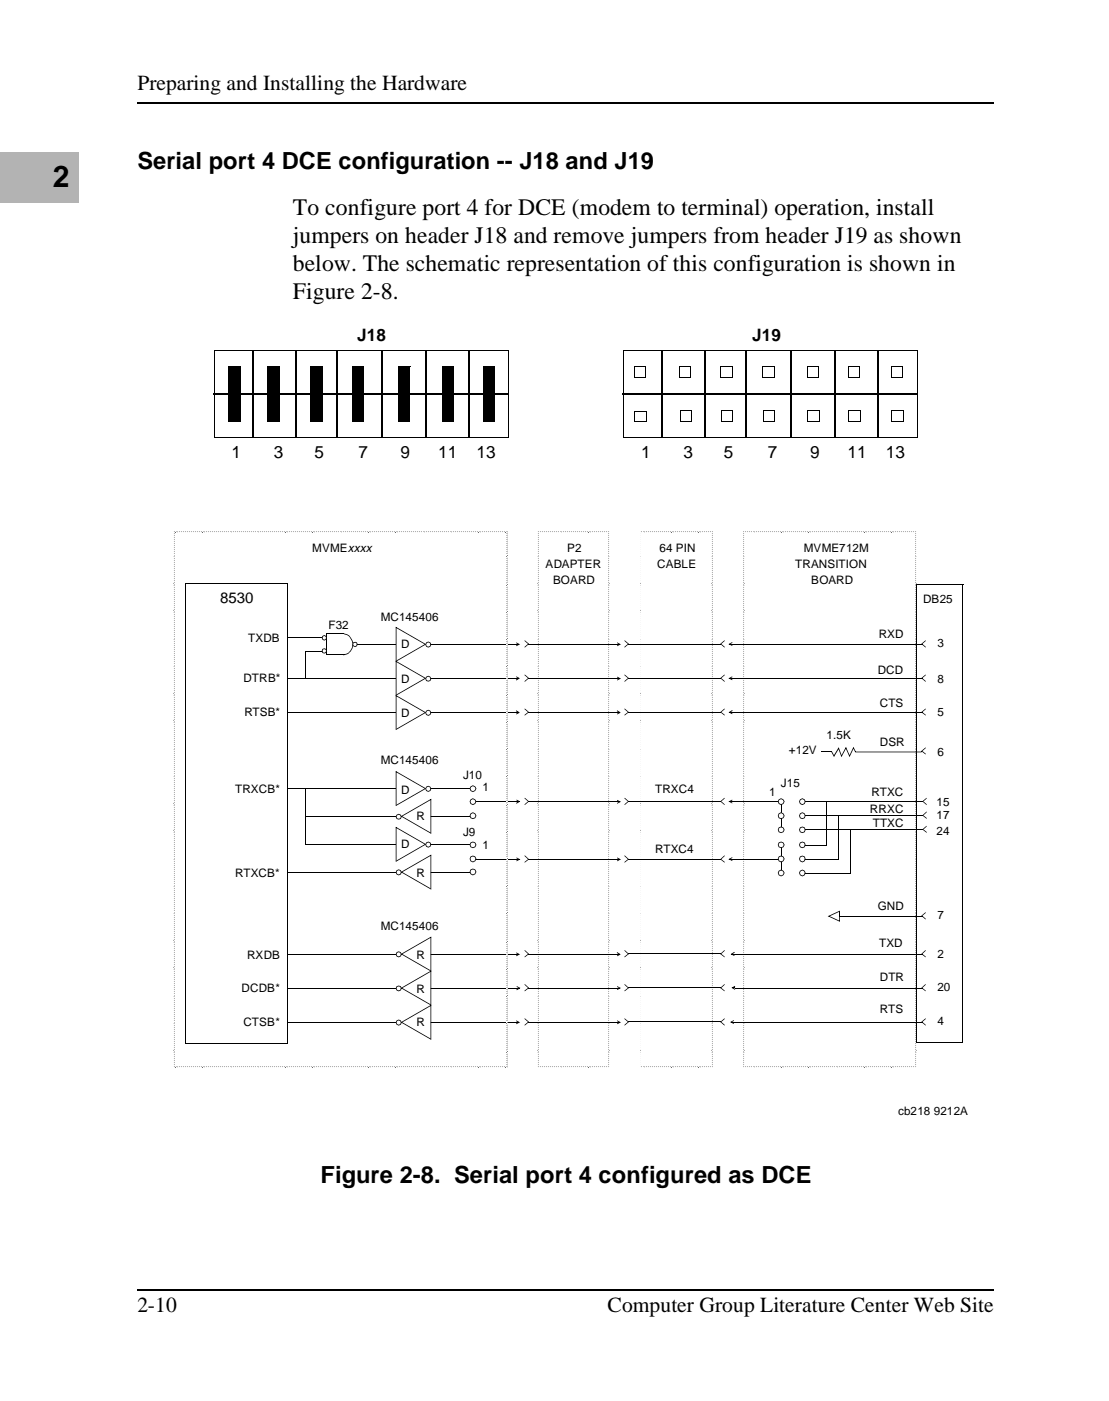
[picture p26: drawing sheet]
<svg xmlns="http://www.w3.org/2000/svg" width="181mm" height="229mm" viewBox="0 0 181 229" stroke-linecap="round" stroke-linejoin="round" font-family="sans-serif">
<defs><g id="words">
<text font-size="4.9" x="8.6" y="30.5">2</text>
<g font-size="3.9">
<text x="22.4" y="27.6">Serial port 4 DCE configuration -- J18 and J19</text>
<text x="47.8" y="35">To configure port 4 for DCE (modem to terminal) operation, install</text>
<text x="47.8" y="39.6">jumpers on header J18 and remove jumpers from header J19 as shown</text>
<text x="47.8" y="44.2">below. The schematic representation of this configuration is shown in</text>
<text x="47.8" y="48.8">Figure 2-8.</text>
<text x="52.3" y="193">Figure 2-8. Serial port 4 configured as DCE</text>
</g>
<g font-size="3.5">
<text x="22.4" y="14.7">Preparing and Installing the Hardware</text>
<text x="22.4" y="214.1">2-10</text>
<text x="99.2" y="214.1">Computer Group Literature Center Web Site</text>
</g>
<g font-size="2.8">
<text x="58.3" y="55.7">J18</text>
<text x="122.8" y="55.7">J19</text>
<text x="37.8" y="74.7">1</text>
<text x="44.7" y="74.7">3</text>
<text x="51.3" y="74.7">5</text>
<text x="58.5" y="74.7">7</text>
<text x="65.4" y="74.7">9</text>
<text x="71.5" y="74.7">11</text>
<text x="77.7" y="74.7">13</text>
<text x="104.6" y="74.7">1</text>
<text x="111.5" y="74.7">3</text>
<text x="118.1" y="74.7">5</text>
<text x="125.3" y="74.7">7</text>
<text x="132.2" y="74.7">9</text>
<text x="138.3" y="74.7">11</text>
<text x="144.5" y="74.7">13</text>
</g>
<text font-size="2.5" x="35.9" y="98.3">8530</text>
<g font-size="1.9">
<text x="50.9" y="90">MVMExxxx</text>
<text x="89" y="92.7">ADAPTER</text>
<text x="90.3" y="95.3">BOARD</text>
<text x="92.6" y="90">P2</text>
<text x="107.2" y="92.7">CABLE</text>
<text x="107.6" y="90">64 PIN</text>
<text x="129.8" y="92.7">TRANSITION</text>
<text x="131.2" y="90">MVME712M</text>
<text x="132.4" y="95.3">BOARD</text>
<text x="62.1" y="101.3">MC145406</text>
<text x="150.6" y="98.3">DB25</text>
<text x="40.5" y="104.7">TXDB</text>
<text x="53.6" y="102.6">F32</text>
<text x="65.5" y="105.7">D</text>
<text x="143.4" y="104.1">RXD</text>
<text x="153" y="105.6">3</text>
<text x="39.7" y="111.2">DTRB*</text>
<text x="65.5" y="111.4">D</text>
<text x="143.2" y="110">DCD</text>
<text x="153" y="111.4">8</text>
<text x="39.9" y="116.8">RTSB*</text>
<text x="65.5" y="117">D</text>
<text x="143.6" y="115.4">CTS</text>
<text x="153" y="116.8">5</text>
<text x="62.1" y="124.6">MC145406</text>
<text x="128.7" y="123.1">+12V</text>
<text x="134.9" y="120.6">1.5K</text>
<text x="143.6" y="121.8">DSR</text>
<text x="153" y="123.4">6</text>
<text x="38.4" y="129.4">TRXCB*</text>
<text x="65.5" y="129.5">D</text>
<text x="75.6" y="127.1">J10</text>
<text x="78.8" y="129">1</text>
<text x="106.9" y="129.4">TRXC4</text>
<text x="125.5" y="129.9">1</text>
<text x="127.4" y="128.5">J15</text>
<text x="142.2" y="129.9">RTXC</text>
<text x="152.8" y="131.5">15</text>
<text x="68" y="133.8">R</text>
<text x="75.6" y="136.4">J9</text>
<text x="142" y="132.7">RRXC</text>
<text x="142.4" y="135">TTXC</text>
<text x="152.8" y="133.6">17</text>
<text x="152.8" y="136.2">24</text>
<text x="38.4" y="143.1">RTXCB*</text>
<text x="65.5" y="138.4">D</text>
<text x="68" y="143.1">R</text>
<text x="78.8" y="138.6">1</text>
<text x="106.9" y="139.2">RTXC4</text>
<text x="143.2" y="148.4">GND</text>
<text x="62.1" y="151.8">MC145406</text>
<text x="143.5" y="154.6">TXD</text>
<text x="153" y="150">7</text>
<text x="39.4" y="161.8">DCDB*</text>
<text x="40.3" y="156.5">RXDB</text>
<text x="68" y="156.5">R</text>
<text x="143.6" y="160.1">DTR</text>
<text x="153" y="156.4">2</text>
<text x="153" y="161.7">20</text>
<text x="39.7" y="167.5">CTSB*</text>
<text x="68" y="162">R</text>
<text x="68" y="167.5">R</text>
<text x="143.6" y="165.4">RTS</text>
<text x="153" y="167.3">4</text>
<text x="146.6" y="181.9">cb218 9212A</text>
</g>
</g></defs>
<path d="M22.3 16.7l.1 .2zM162.2 16.7v.2zM22.3 210.4l.1 .2zM162.2 210.4v.2z" fill="#000"/>
<path d="M22.4 16.8h139.8M22.4 210.5h139.8" fill="none" stroke="#000" stroke-width=".17"/>
<g fill="#fff">
<path d="M-.1 10.8h12.9v12.7h-12.9z"/>
<path d="M-.1 23.5h12.9v12.7h-12.9z"/>
<path d="M-.1 24.9h12.9v9.9h-12.9z"/>
</g>
<g fill="#b3b3b3">
<path d="M-.1 24.9h12.9v7.6h-12.9z"/>
<path d="M-.1 24.9h13v.6h-13z"/>
<path d="M12.4 24.9h.5v8.2h-.5z"/>
<path d="M-.1 32h13v1.1h-13z"/>
</g>
<g fill="#fff">
<path d="M-.1 36.2h12.9v12.7h-12.9z"/>
<path d="M-.1 48.9h12.9v12.7h-12.9z"/>
<path d="M-.1 61.6h12.9v12.7h-12.9z"/>
<path d="M-.1 74.3h12.9v12.7h-12.9z"/>
<path d="M-.1 87h12.9v12.7h-12.9z"/>
<path d="M-.1 99.7h12.9v12.7h-12.9z"/>
<path d="M-.1 112.4h12.9v12.7h-12.9z"/>
<path d="M-.1 125.1h12.9v12.7h-12.9z"/>
<path d="M-.1 137.8h12.9v12.7h-12.9z"/>
<path d="M-.1 150.5h12.9v12.7h-12.9z"/>
<path d="M-.1 163.2h12.9v12.7h-12.9z"/>
<path d="M-.1 175.9h12.9v12.7h-12.9z"/>
<path d="M-.1 188.6h12.9v12.7h-12.9z"/>
<path d="M-.1 201.3h12.9v12.7h-12.9z"/>
</g>
<g fill="none" stroke="#000" stroke-width=".16">
<path d="M34.9 57.3h48.1M35 57.2v14.1M37.4 59.7v9.1M39.2 59.8v9M43.7 59.7v9.1M45.6 59.8v9M50.7 59.7v9.1M52.6 59.8v9M57.5 59.7v9.1M59.3 59.8v9M65.1 59.7v9.1M66.9 59.8v9"/>
<path d="M72.2 59.7v9.1M74.1 59.8v9M78.8 59.7v9.1M80.7 59.8v9M83 57.2v14.2M101.7 57.3h48.1M101.7 57.2v14.1M149.8 57.2v14.2M34.9 71.3h48M101.7 71.3h48.1M149.5 95.4h7.7M149.5 95.3v74.8"/>
<path d="M157.1 95.3v74.9M46.8 110.7h37.4M46.9 116.3h37.3M46.9 104.1h8.9M49.8 106.2h2.9M49.9 106.2v4.5M54.7 105.1h29.5M46.9 128.7h29.7M49.9 133.2h26.7M49.9 137.8h26.7M49.9 128.6v9.2M77.1 130.8h7.1"/>
<path d="M127.5 130.7v4.8M127.5 137.7v4.8M43.2 155.7h41M46.9 142.3h29.7M77.1 140.2h7.1M46.8 166.8h37.4M46.9 161.2h37.4M149.5 170.2h7.6"/>
</g>
<g fill="#000">
<path d="M37.4 59.8h1.8v8.9h-1.8zM37.4 59.7h1.9v.1h-1.9zM41.2 57.1l.2 .1zM43.7 59.8h1.8v8.9h-1.8zM43.7 59.7h1.9v.1h-1.9zM48.2 57.1l.1 .1zM50.7 59.8h1.8v8.9h-1.8zM50.7 59.7h1.9v.1h-1.9zM55 57.1l.1 .1zM57.5 59.8h1.8v8.9h-1.8zM57.5 59.7h1.9v.1h-1.9zM62.2 57.1l.2 .1z"/>
<path d="M65.1 59.8h1.8v8.9h-1.8zM65.1 59.7h1.8v.1h-1.8zM69.4 57.1l.2 .1zM72.2 59.8h1.8v8.9h-1.8zM72.2 59.7h1.9v.1h-1.9zM76.4 57.1l.2 .1zM78.8 59.8h1.8v8.9h-1.8zM78.8 59.7h1.9v.1h-1.9zM103.5 59.7h1.9v.1h-1.9zM108 57.1l.1 .1zM110.9 59.7h1.9v.1h-1.9zM115 57.1l.1 .1z"/>
<path d="M117.6 59.7h1.9v.1h-1.9zM121.7 57.1l.2 .1zM124.5 59.7h1.9v.1h-1.9zM129 57.1l.2 .1zM131.8 59.7h1.8v.1h-1.8zM136.2 57.1l.2 .1zM138.4 59.7h2v.1h-2zM143.2 57.1l.2 .1zM145.5 59.7h1.9v.1h-1.9zM34.9 64.2v.1zM37.3 68.7h1.9v.1h-1.9zM41.2 71.3l.2 .1z"/>
<path d="M43.7 68.7h1.9v.1h-1.9zM48.2 71.3l.1 .1zM50.6 68.7h2v.1h-2zM55 71.3l.1 .1zM57.4 68.7h1.9v.1h-1.9zM62.2 71.3l.2 .1zM65 68.7h1.9v.1h-1.9zM69.4 71.3l.2 .1zM72.2 68.7h1.9v.1h-1.9zM76.4 71.3l.2 .1zM78.8 68.7h1.9v.1h-1.9zM82.9 64.2l.1 .1z"/>
<path d="M101.6 64.2l.1 .1zM103.5 61.6h1.8v.1h-1.8zM103.5 59.7h.1v1.9h-.1zM103.5 68.7h1.9v.1h-1.9zM103.5 67.1h.1v1.7h-.1zM103.6 67.1h1.9h-1.9zM105.3 59.8h.1v1.9h-.1zM105.4 67.1h.1v1.7h-.1zM108 71.3l.1 .1zM110.9 61.6h1.9v.1h-1.9zM110.9 59.7h.1v1.9h-.1zM110.9 68.7h1.9v.1h-1.9z"/>
<path d="M110.9 66.9h.1v1.9h-.1zM111 66.9h1.9v.1h-1.9zM112.7 59.8h.1v1.9h-.1zM112.8 66.9h.1v1.9h-.1zM115 71.3l.1 .1zM117.6 61.6h1.9v.1h-1.9zM117.6 59.7h.1v1.9h-.1zM117.6 68.7h1.9v.1h-1.9zM117.6 66.9h.1v1.9h-.1zM117.7 66.9h1.9v.1h-1.9zM119.4 59.8h.1v1.9h-.1zM119.5 66.9h.1v1.9h-.1z"/>
<path d="M121.7 71.3l.2 .1zM124.4 61.6h1.9v.1h-1.9zM124.4 59.7h.1v1.9h-.1zM124.5 68.7h1.9v.1h-1.9zM124.5 66.9h.1v1.9h-.1zM124.6 66.9h1.8v.1h-1.8zM126.3 59.8h.1v1.9h-.1zM126.3 66.9h.1v1.9h-.1zM129 71.3l.2 .1zM131.7 61.6h1.9v.1h-1.9zM131.7 59.7h.1v1.9h-.1zM131.8 68.7h1.9v.1h-1.9z"/>
<path d="M131.8 66.9v1.9zM131.8 66.9h1.9v.1h-1.9zM133.5 59.8h.1v1.9h-.1zM133.6 66.9h.1v1.9h-.1zM136.2 71.3l.2 .1zM138.4 61.6h1.9v.1h-1.9zM138.4 59.7h.1v1.9h-.1zM138.4 68.7h2v.1h-2zM138.4 66.9h.1v1.9h-.1zM138.5 66.9h1.9v.1h-1.9zM140.3 59.8h.1v1.9h-.1zM140.3 66.9h.1v1.9h-.1z"/>
<path d="M143.2 71.3l.2 .1zM145.5 61.6h1.8v.1h-1.8zM145.5 59.7h.1v1.9h-.1zM145.5 68.7h1.9v.1h-1.9zM145.5 66.9h.1v1.9h-.1zM145.6 66.9h1.9v.1h-1.9zM147.3 59.8h.1v1.9h-.1zM147.4 66.9h.1v1.9h-.1zM149.8 64.2v.1zM46.8 110.6v.1zM46.8 116.2l.1 .1zM46.8 104l.1 .1z"/>
<path d="M47 110.6v.1zM52.7 106.2l.1 .1zM54.7 105.1v.1zM55.8 104l.1 .1zM84.2 105.1h.5v.1h-.5zM84.2 105.1v.1zM84.2 116.2h.5v.1h-.5zM84.2 116.2v.1zM84.2 110.6h.5v.1h-.5zM84.2 110.6v.1zM84.3 104.8l.6 .3-.2 .1-.5-.3zM84.3 115.9l.5 .4h-.2l-.4-.3z"/>
<path d="M84.3 110.4l.6 .3h-.2l-.5-.2zM84.2 105.3l.5-.2v.1l-.4 .2zM84.2 116.5l.5-.3v.1l-.4 .3zM84.2 110.9l.4-.3 .1 .1-.4 .3zM46.8 128.6l.1 .1zM49.8 133.2l.1 .1zM49.8 128.6h.2zM76.6 133.2l.1 .1zM76.6 128.6l.1 .1zM76.6 137.7l.1 .1zM77.1 130.7v.1zM84.2 130.7h.5v.1h-.5z"/>
<path d="M84.2 130.7l.1 .1zM84.3 130.5l.6 .3h-.2l-.4-.2zM84.3 139.9l.6 .3-.2 .1-.4-.3zM84.2 131l.5-.3 .1 .1-.5 .3zM127.4 137.7h.1zM127.4 130.6l.1 .1zM127.4 135.5h.1zM134 122.6v.1zM134 122.6h1.7v.1h-1.7zM135.7 122.6l.5 .8h-.2zM150.4 122.6v.2zM136.9 121.9l.5 1.5h-.1l.8-1.5 .6 1.5h-.1l.7-1.5 .4 .8h-.2l.1-.1h10.8v.2h-10.8l-.4-.8h.1l-.7 1.5-.6-1.5h.1l-.8 1.5-.5-1.5 .1 .1-.8 1.4-.1-.2z"/>
<path d="M43.1 155.7l.1 .1zM46.8 142.3l.1 .1zM76.6 142.3l.1 .1zM77.1 140.2v.1zM84.2 155.7h.5v.1h-.5zM84.2 155.7v.1zM84.2 140.2h.5v.1h-.5zM84.2 140.2l.1 .1zM84.3 155.4l.6 .3-.2 .1-.5-.3zM84.2 155.9l.5-.2v.1l-.4 .2zM84.3 140.4l.4-.2 .1 .1-.5 .2zM127.4 142.5l.1 .1z"/>
<path d="M46.8 166.7v.2zM46.8 161.2l.1 .1zM84.2 166.7h.5v.2h-.5zM84.2 166.7v.2zM84.3 166.5l.6 .3-.2 .1-.5-.3zM84.3 161.2h.5v.1h-.5zM84.3 161.2v.1zM84.3 160.9l.6 .3-.1 .1-.5-.3zM84.2 167l.5-.3v.2l-.4 .2zM84.3 161.5l.4-.3 .1 .1-.5 .3z"/>
</g>
<g fill="none" stroke="#000" stroke-width=".17">
<path d="M41.3 57.2v14.1M48.2 57.2v14.1M55.1 57.2v14.1M62.3 57.2v14.1M69.5 57.2v14.1M76.5 57.2v14.1M108.1 57.2v14.1M115 57.2v14.1M121.8 57.2v14.1M129.1 57.2v14.1M136.3 57.2v14.1M143.3 57.2v14.1"/>
<path d="M34.9 64.3h48M101.7 64.3h48.1M28.3 86.8h54.6M28.4 86.7v87.5M82.8 86.7v87.5M87.8 86.8h11.7M87.8 86.7v87.5M99.5 86.7v87.5M104.5 86.8h11.8M104.5 86.7v87.5M116.2 86.7v87.5M121.4 86.8h28.2"/>
<path d="M121.5 86.7v87.5M149.5 86.7v87.5M28.3 174.2h54.5M87.7 174.2h11.8M104.5 174.2h11.7M121.4 174.2h28.1"/>
</g>
<path d="M64.6 107.9l4.8 2.8-4.8 2.7z" fill="#fff"/>
<path d="M64.6 113.4l4.8-2.8 .2 .1-4.9 2.8zM64.6 107.8l4.8 2.8v.1l-4.8-2.8h.1v5.5l-.1 .1z" fill="#000"/>
<circle cx="69.9" cy="110.7" r=".42" fill="#fff"/>
<path d="M69.5 110.4l.4-.1 .3 .1 .2 .3-.2 .1-.1-.3-.2-.1-.3 .1-.1 .3 .2 .2 .2 .1 .2-.1 .1-.3 .2 .1-.2 .3-.3 .1-.3-.1-.2-.3zM70.2 110.7l.2 .1z" fill="#000"/>
<path d="M64.6 113.5l4.8 2.7-4.8 2.8z" fill="#fff"/>
<path d="M64.6 119l4.8-2.8 .2 .1-4.9 2.8zM64.6 113.4l4.8 2.8v.1l-4.8-2.8h.1v5.5l-.1 .1z" fill="#000"/>
<circle cx="69.9" cy="116.3" r=".42" fill="#fff"/>
<path d="M69.5 116l.4-.2 .3 .1 .2 .4h-.2l-.1-.3-.2-.1-.3 .2-.1 .2 .2 .3 .2 .1 .3-.2v-.2h.2l-.2 .3-.3 .2-.3-.1-.2-.4zM70.2 116.3h.2z" fill="#000"/>
<path d="M64.6 102.4l4.8 2.7-4.8 2.8z" fill="#fff"/>
<path d="M64.6 107.8l4.8-2.7 .2 .1-4.9 2.7zM64.6 102.3l4.8 2.8v.1l-4.8-2.8h.1v5.5l-.1 .1z" fill="#000"/>
<circle cx="69.9" cy="105.2" r=".42" fill="#fff"/>
<path d="M69.6 104.8l.3-.1 .3 .2 .2 .3h-.2v-.3l-.3-.1-.3 .1-.1 .3 .1 .2 .3 .1 .2-.1 .1-.2h.2l-.2 .3-.3 .2-.4-.2-.1-.3zM70.2 105.2h.2z" fill="#000"/>
<path d="M65.5 161.2l4.8-2.7v5.5z" fill="#fff"/>
<path d="M65.5 161.2l4.9-2.8v5.7l-.2-.1v-5.5h.2l-4.9 2.8zM65.4 161.2h.1l4.8 2.7v.1z" fill="#000"/>
<circle cx="65.1" cy="161.3" r=".41" fill="#fff"/>
<path d="M64.7 160.9l.4-.1 .3 .1 .1 .3-.1 .1-.1-.3-.3-.1-.2 .1-.1 .2 .1 .3 .2 .1 .3-.1 .1-.3 .1 .1-.1 .3-.4 .2-.3-.2-.1-.4zM65.4 161.2l.1 .1z" fill="#000"/>
<path d="M65.5 166.8l4.8-2.8v5.5z" fill="#fff"/>
<path d="M65.5 166.7l4.9-2.7v5.7l-.2-.2v-5.5h.2l-4.9 2.9zM65.4 166.8l.1-.1 4.8 2.8v.1z" fill="#000"/>
<circle cx="65" cy="166.8" r=".42" fill="#fff"/>
<path d="M64.7 166.5l.4-.1 .3 .1 .1 .3-.1 .1-.1-.3-.3-.1-.2 .1-.1 .2 .1 .3 .2 .1 .3-.1 .1-.3 .1 .1-.1 .3-.4 .1-.3-.1-.1-.4zM65.4 166.8l.1 .1z" fill="#000"/>
<path d="M65.5 155.7l4.8-2.8v5.5z" fill="#fff"/>
<path d="M65.5 155.6l4.9-2.8v5.7l-.2-.1v-5.5h.2l-4.9 2.8zM65.4 155.7l.1-.1 4.8 2.8v.1z" fill="#000"/>
<circle cx="65" cy="155.7" r=".42" fill="#fff"/>
<path d="M64.7 155.4l.3-.2 .4 .2 .1 .3h-.1l-.1-.2-.3-.1-.2 .1-.1 .2 .1 .3 .3 .1 .2-.1 .1-.3h.1l-.1 .3-.3 .2-.4-.1-.1-.4zM65.4 155.7h.1z" fill="#000"/>
<path d="M65.5 133.2l4.8-2.8v5.5z" fill="#fff"/>
<path d="M65.5 133.1l4.9-2.8v5.8l-.2-.2v-5.5h.2l-4.9 2.9zM65.4 133.2l.1-.1 4.8 2.8v.1z" fill="#000"/>
<circle cx="65" cy="133.3" r=".42" fill="#fff"/>
<path d="M64.7 133l.3-.2 .4 .1 .1 .4h-.1l-.1-.2-.3-.2-.2 .2-.1 .2 .1 .3h.3l.2-.1 .1-.2h.1l-.1 .3-.3 .1-.4-.1-.1-.3zM65.4 133.3h.1z" fill="#000"/>
<path d="M64.6 125.9l4.8 2.7-4.8 2.8z" fill="#fff"/>
<path d="M64.6 131.4l4.8-2.8 .2 .1-4.9 2.8zM64.6 125.8l4.8 2.8v.1l-4.8-2.8h.1v5.5l-.1 .1z" fill="#000"/>
<circle cx="69.9" cy="128.7" r=".42" fill="#fff"/>
<path d="M69.6 128.4l.3-.2 .3 .2 .2 .3h-.2v-.2l-.3-.1-.3 .1-.1 .2 .1 .2 .3 .2 .2-.1 .1-.3h.2l-.2 .4-.3 .1-.4-.2-.1-.3zM70.2 128.7h.2z" fill="#000"/>
<path d="M56 103.4a1.72 1.72 0 0 1 1.6 1.9h-1.6z" fill-rule="evenodd" fill="#fff"/>
<path d="M56 103.3v.2zM56.1 103.3a1.37 1.37 0 0 1 1.1 .7h-.1l-.2-.2-.9-.3zM57.1 104h.1l.3 .6h-.1zM57.4 104.6h.1l.2 .7h-.2zM57.5 105.3h.2z" fill="#000"/>
<path d="M56 104.9h1.6a1.76 1.76 0 0 1-1.6 1.9z" fill-rule="evenodd" fill="#fff"/>
<path d="M56 106.8l.1 .1zM56 106.8l.6-.2 .1 .2-.6 .1zM56.6 106.6l.3-.1 .1 .1-.3 .2zM57.5 104.9h.2zM57.5 104.9h.2a1.91 1.91 0 0 1-.7 1.6h-.1l.5-.8z" fill="#000"/>
<path d="M53.2 103.4h2.9l.1 3.4h-3z" fill="#fff"/>
<path d="M56.1 103.3l.1 .2zM56.2 106.8v.1z" fill="#000"/>
<path d="M53.2 106.9h3M53.2 103.4h2.9M53.3 103.3v3.5" fill="none" stroke="#000" stroke-width=".16"/>
<path d="M57.6 104.9l.3-.1 .3 .1 .1 .2-.1 .3-.3 .1-.3-.1-.1-.3z" fill-rule="evenodd" fill="#fff"/>
<path d="M57.6 104.8l.4-.1 .3 .2 .1 .2-.2 .1-.1-.3h-.2h-.2l-.1 .2 .1 .2 .2 .1 .3-.1v-.2l.2 .1-.2 .2-.3 .2-.3-.2-.1-.3zM58.2 105.1l.2 .1z" fill="#000"/>
<circle cx="52.9" cy="104" r=".37" fill="#fff"/>
<path d="M52.6 103.8l.3-.2 .3 .2 .2 .3h-.2l-.1-.2-.2-.1-.3 .3 .1 .2 .2 .1 .2-.1 .1-.2h.2l-.2 .3-.3 .1-.3-.2-.1-.2zM53.2 104.1h.2z" fill="#000"/>
<path d="M52.6 105.9l.3-.1 .2 .1 .2 .3-.2 .3h-.2h-.3v-.3z" fill-rule="evenodd" fill="#fff"/>
<path d="M52.6 105.9l.3-.1 .3 .1 .2 .3h-.2l-.1-.2-.2-.1-.2 .1-.1 .2 .1 .2 .2 .1h.2l.1-.3h.2l-.2 .3-.3 .1-.3-.1-.1-.3zM53.2 106.2h.2z" fill="#000"/>
<path d="M65.5 142.3l4.8-2.8v5.5z" fill="#fff"/>
<path d="M65.5 142.2l4.9-2.8v5.8l-.2-.2v-5.5h.2l-4.9 2.9zM65.4 142.3l.1-.1 4.8 2.8v.1z" fill="#000"/>
<circle cx="65" cy="142.3" r=".42" fill="#fff"/>
<path d="M64.7 142l.3-.1 .4 .1 .1 .3-.1 .1-.1-.3-.3-.1-.2 .1-.1 .3 .1 .2 .3 .1 .2-.1 .1-.3 .1 .1-.1 .3-.3 .1-.4-.1-.1-.3zM65.4 142.3l.1 .1z" fill="#000"/>
<path d="M64.6 135l4.8 2.7-4.8 2.8z" fill="#fff"/>
<path d="M64.6 134.9l4.8 2.8v.1l-4.8-2.8h.1v5.5l-.1 .1zM64.6 140.5l4.8-2.8 .2 .1-4.9 2.8z" fill="#000"/>
<circle cx="69.9" cy="137.8" r=".42" fill="#fff"/>
<path d="M69.5 137.5l.4-.2 .3 .2 .2 .3h-.2l-.1-.3h-.2l-.3 .1-.1 .2 .2 .3 .2 .1 .3-.2v-.2h.2l-.2 .3-.3 .2-.3-.1-.2-.4zM70.2 137.8h.2z" fill="#000"/>
<circle cx="77.2" cy="128.7" r=".48" fill="#fff"/>
<path d="M76.8 128.4l.4-.3 .3 .2 .2 .3-.1 .1-.1-.3-.3-.1-.3 .1-.1 .2 .1 .3 .2 .2 .3-.1 .2-.4 .1 .1a.67 .67 0 0 1-.6 .5l-.3-.2-.2-.3zM77.6 128.6l.1 .1z" fill="#000"/>
<circle cx="77.2" cy="133.1" r=".5" fill="#fff"/>
<path d="M76.8 132.8l.3-.3a.67 .67 0 0 1 .6 .6h-.1l-.1-.3-.3-.1-.3 .1-.1 .3 .1 .3 .3 .1 .2-.1 .2-.3h.1l-.2 .4-.4 .1-.3-.1-.2-.4zM77.6 133.1h.1z" fill="#000"/>
<circle cx="77.2" cy="137.9" r=".48" fill="#fff"/>
<path d="M76.8 137.5l.3-.2 .4 .2 .2 .3-.1 .1-.2-.4h-.3l-.2 .1-.1 .3 .1 .3 .3 .1 .2-.1 .2-.4 .1 .1-.1 .3-.4 .2-.4-.1-.2-.4zM77.6 137.8l.1 .1z" fill="#000"/>
<circle cx="77.2" cy="142.3" r=".48" fill="#fff"/>
<path d="M76.8 141.9l.4-.2 .3 .2 .2 .3-.1 .1-.2-.4h-.3h-.2l-.1 .4 .1 .2 .2 .2 .4-.2 .1-.3 .1 .1a.67 .67 0 0 1-.6 .5l-.3-.2-.2-.3zM77.6 142.2l.1 .1z" fill="#000"/>
<circle cx="77.2" cy="130.8" r=".48" fill="#fff"/>
<path d="M76.8 130.5l.4-.2 .3 .1 .2 .4h-.1l-.2-.3-.2-.1-.3 .1-.1 .3 .1 .3 .2 .1 .3-.1 .2-.3h.1a.67 .67 0 0 1-.6 .6l-.3-.3-.2-.3zM77.6 130.8h.1z" fill="#000"/>
<circle cx="77.2" cy="140.1" r=".48" fill="#fff"/>
<g fill="#000">
<path d="M85.7 104.5l-.1 .1zM85.7 104.5l.6 .6h-.1l-.6-.5zM85.6 105.6h.1zM85.7 110.1l-.1 .1zM85.7 110.1l.6 .6h-.1l-.6-.5zM85.6 111.2h.1zM85.7 115.6l-.1 .1zM85.7 115.7l.6 .5h-.1l-.6-.5zM85.6 116.7h.1zM86.2 105.1v.1zM86.2 110.7v.1zM86.2 116.2v.1z"/>
<path d="M85.6 105.5l.6-.5 .1 .1-.6 .5zM85.6 111.1l.6-.5 .1 .1-.6 .5zM85.6 116.6l.6-.4h.1l-.6 .5zM100.6 105.1h.6v.1h-.6zM100.6 105.1l.1 .1zM100.6 110.7h.6v.1h-.6zM100.6 110.7l.1 .1zM100.6 116.2h.6v.1h-.6zM100.6 116.2l.1 .1zM100.7 104.8l.7 .3-.2 .1-.5-.3zM100.7 110.4l.7 .3-.2 .1-.5-.3zM100.7 115.9l.6 .4h-.2l-.5-.3z"/>
<path d="M100.7 105.3l.5-.2v.1l-.5 .2zM100.7 110.9l.5-.2v.1l-.5 .2zM100.7 116.5l.5-.3v.1l-.5 .3zM101.9 104.6l.1-.1zM102 104.5l.6 .6h-.1l-.6-.5zM101.9 105.6h.1zM101.9 110.1h.1zM102 110.1l.6 .6h-.1l-.6-.5zM101.9 111.2h.1zM101.9 115.7h.1zM102 115.7l.6 .5h-.1l-.6-.5zM101.9 116.7h.1z"/>
<path d="M102.5 105.1v.1zM102.5 110.7v.1zM102.5 116.2v.1zM101.9 105.5l.6-.5 .1 .1-.6 .5zM101.9 111.1l.6-.5 .1 .1-.6 .5zM101.9 116.6l.6-.4h.1l-.6 .5zM117.5 105.1l.1 .1zM117.5 110.7l.1 .1zM117.5 116.2l.1 .1zM117.7 105l.6 .5-.1 .1-.6-.5zM117.7 110.6l.6 .5-.1 .1-.6-.5zM117.7 116.2l.6 .4-.1 .1-.6-.5z"/>
<path d="M118.2 104.5l.1 .1zM117.5 105.1l.7-.6 .1 .1-.6 .5zM118.3 105.5l-.1 .2zM118.2 110.1l.1 .1zM117.6 110.6l.6-.5 .1 .1-.6 .5zM118.3 111.1l-.1 .1zM118.2 115.7h.1zM117.6 116.2l.6-.5h.1l-.6 .5zM118.3 116.6l-.1 .2zM119 105l.5-.2v.1l-.4 .3zM119 110.6l.5-.2v.1l-.4 .2zM119 116.2l.5-.3 .1 .1-.5 .3z"/>
<path d="M119.1 105h.5v.2h-.5zM119.1 110.6h.5v.1h-.5zM119.1 116.2h.5v.1h-.5zM118.8 105.1l.3-.1 .4 .3v.1zM118.8 110.7l.3-.1 .4 .3v.1zM118.9 116.2h.2l.4 .2v.1zM119.5 105.1l.1 .1zM119.5 110.7l.1 .1zM119.5 116.2l.1 .1zM150.5 105.1v.1zM150.5 110.7v.1zM150.5 116.2v.1z"/>
<path d="M150.5 105l.6 .5-.1 .1-.6-.5zM150.5 110.6l.6 .5-.1 .1-.6-.5zM150.5 116.2l.6 .4-.1 .1-.6-.5zM151 104.5l.1 .1zM150.3 105.1l.7-.6 .1 .1-.6 .5zM151.1 105.5l-.1 .2zM151 110.1h.1zM150.4 110.6l.6-.5 .1 .1-.6 .5zM151.1 111.1l-.1 .1zM151 115.7h.1zM150.4 116.2l.6-.5h.1l-.6 .5zM151 116.7h.1z"/>
<path d="M85.7 130.2l-.1 .1zM85.7 130.2l.6 .6h-.1l-.6-.5zM85.6 131.3h.1zM85.6 139.7l.1-.1zM85.7 139.6l.6 .6h-.1l-.6-.5zM86.2 130.8v.1zM85.6 131.2l.6-.5 .1 .1-.6 .5zM100.6 130.8h.6v.1h-.6zM100.6 130.8l.1 .1zM100.7 130.5l.7 .3-.2 .1-.5-.3zM100.7 139.9l.7 .3-.2 .1-.5-.3zM100.7 131l.5-.2v.1l-.5 .2z"/>
<path d="M101.9 130.3l.1-.1zM102 130.2l.6 .6h-.1l-.6-.5zM101.9 131.3h.1zM101.9 139.7l.1-.1zM101.9 139.7l.1-.1 .6 .6h-.1zM102.5 130.8v.1zM101.9 131.2l.6-.5 .1 .1-.6 .5zM117.5 130.8l.1 .1zM117.7 130.7l.6 .5-.1 .1-.6-.5zM118.2 130.2l.1 .1zM117.6 130.7l.6-.5 .1 .1-.6 .5zM118.3 131.2l-.1 .2z"/>
<path d="M118.2 139.6l.1 .1zM117.5 140.2l.7-.6 .1 .1-.6 .5zM119 130.7l.5-.2v.1l-.4 .2zM119.1 130.7h.5v.1h-.5zM118.8 130.8l.3-.1 .4 .3v.1zM119.5 130.8l.1 .1zM127.3 130.8v.1zM150.6 130.8v-.1l.6 .5-.1 .1zM150.6 133.1v-.1l.6 .5-.1 .1zM151.1 130.2l.2 .1zM150.6 130.7l.5-.5 .1 .1-.6 .5zM151.2 131.2v.2z"/>
<path d="M151.1 132.5h.2zM150.5 133.1l.6-.6h.1l-.6 .6zM151.2 133.5v.1zM76.8 139.8l.4-.2 .3 .1 .2 .4-.1 .1-.2-.4-.3-.1-.2 .1-.1 .4 .1 .2 .2 .2 .4-.2 .1-.3 .1 .1a.67 .67 0 0 1-.6 .5l-.3-.2-.2-.3zM77.6 140.1l.1 .1zM85.6 140.7h.1zM85.7 155l-.1 .1zM85.7 155.1l.6 .6h-.1l-.6-.6zM85.6 156.1l.1 .1zM86.2 140.2v.1zM86.2 155.7v.1zM85.6 140.6l.6-.4h.1l-.6 .5z"/>
<path d="M85.6 156.1l.6-.5 .1 .1-.6 .5zM100.6 140.2h.6v.1h-.6zM100.6 140.2l.1 .1zM100.6 155.7h.6v.1h-.6zM100.6 155.7l.1 .1zM100.7 155.4l.6 .3-.2 .1-.5-.3zM100.7 140.4l.5-.2v.1l-.5 .2zM100.7 155.9l.5-.2v.1l-.5 .2zM101.9 140.7h.1zM101.9 155.1h.1zM102 155.1l.6 .6-.7-.6zM101.9 156.1l.1 .1z"/>
<path d="M102.5 140.2v.1zM102.5 155.6v.1zM101.9 140.6l.6-.4h.1l-.6 .5zM101.9 156.1l.6-.5 .1 .1-.6 .5zM117.5 140.2l.1 .1zM117.5 155.6l.1 .1zM117.6 140.2h.1l.6 .4-.1 .1zM117.7 155.6l.6 .5-.1 .1-.6-.5zM118.3 140.6l-.1 .2zM118.2 155.1h.1zM117.6 155.6l.6-.5h.1l-.6 .6zM118.3 156.1l-.1 .1z"/>
<path d="M119 140.1l.5-.2v.1l-.4 .2zM119.1 140.1h.5v.1h-.5zM119.4 155.6l.4-.3 .1 .1-.5 .3zM119.4 155.6h.5v.1h-.5zM118.8 140.2l.3-.1 .4 .3v.1zM119.5 140.2l.1 .1zM119.2 155.7l.2-.1 .5 .3-.1 .1zM119.9 155.7v.1zM127.3 140.2v.1zM150.5 155.7v.1zM150.5 155.6l.6 .5-.1 .1-.6-.5zM151 155.1h.1z"/>
<path d="M150.4 155.6l.6-.5h.1l-.6 .6zM151.1 156.1l-.1 .1zM85.7 160.6l-.1 .1zM85.7 160.6l.6 .6h-.1l-.6-.5zM85.6 161.7h.1zM85.6 166.2h.1zM85.7 166.2l.6 .5-.1 .1-.6-.5zM85.6 167.3h.1zM86.2 161.2v.1zM86.2 166.7v.2zM85.6 161.6l.6-.4h.1l-.6 .5zM85.6 167.2l.6-.5 .1 .1-.6 .5z"/>
<path d="M100.6 161.2h.6v.1h-.6zM100.6 161.2l.1 .1zM100.6 166.7h.6v.2h-.6zM100.6 166.7l.1 .2zM100.7 160.9l.7 .3-.2 .1-.5-.3zM100.7 166.5l.7 .3-.2 .1-.5-.3zM100.7 161.4l.5-.2v.1l-.5 .2zM100.7 167l.5-.3v.2l-.5 .2zM101.9 160.7l.1-.1zM102 160.6l.6 .6-.7-.5zM101.9 161.7h.1zM101.9 166.2h.1z"/>
<path d="M102 166.2l.6 .5-.1 .1-.6-.5zM101.9 167.3h.1zM102.5 161.1v.1zM102.5 166.7v.1zM101.9 161.6l.6-.4h.1l-.6 .5zM101.9 167.2l.6-.5 .1 .1-.6 .5zM117.5 161.1l.1 .1zM117.5 166.7l.1 .1zM117.7 161.2l.6 .4-.1 .1-.6-.5zM117.6 166.8l.1-.1 .6 .5-.1 .1zM118.2 160.6l.1 .1zM117.6 161.2l.6-.6 .1 .1-.6 .5z"/>
<path d="M118.3 161.6l-.1 .2zM118.2 166.2h.1zM117.5 166.7l.7-.5 .1 .1-.6 .5zM118.3 167.2l-.1 .1zM119.3 166.7l.4-.2 .1 .1-.5 .2zM119.3 166.7h.5v.1h-.5zM119.5 161.1l.4-.2 .1 .1-.4 .2zM119.5 161.1h.5v.1h-.5zM119.1 166.8l.2-.1 .5 .3-.1 .1zM119.8 166.7v.2zM119.4 161.2l.2-.1 .4 .3-.1 .1zM119.9 161.2l.1 .1z"/>
<path d="M150.5 161.2v.1zM150.5 166.7v.2zM150.5 161.2l.6 .4-.1 .1-.6-.5zM150.4 166.8l.1-.1 .6 .5-.1 .1zM151 160.6l.1 .1zM150.4 161.2l.6-.6 .1 .1-.6 .5zM151.1 161.6l-.1 .2zM151 166.2h.1zM150.3 166.7l.7-.5 .1 .1-.6 .5zM151.1 167.2l-.1 .1z"/>
</g>
<g fill="none" stroke="#000" stroke-width=".16">
<path d="M86.2 105.1h14.4M86.2 110.7h14.4M86.2 116.3h14.4M102.5 105.1h15M102.5 110.7h15M102.5 116.3h15M119.6 105.1h30.9M119.6 110.7h30.9M119.6 116.3h30.9M86.2 130.8h14.4M102.5 130.8h15M119.6 130.8h7.7"/>
<path d="M86.2 140.2h14.4M86.2 155.7h14.4M102.5 140.2h15M102.5 155.6h15M119.6 140.2h7.7M119.9 155.7h30.6M86.2 161.2h14.4M86.2 166.8h14.4M102.5 161.1h15M102.5 166.7h15M119.8 166.8h30.7M120 161.2h30.5"/>
</g>
<circle cx="127.5" cy="130.8" r=".48" fill="#fff"/>
<path d="M127.1 130.5l.4-.2 .3 .1 .2 .4h-.1l-.1-.2-.3-.2-.3 .1-.1 .3v.3l.3 .1 .3-.1 .2-.3h.1a.67 .67 0 0 1-.6 .6l-.3-.3-.2-.3zM127.9 130.8h.1z" fill="#000"/>
<circle cx="127.5" cy="140.1" r=".48" fill="#fff"/>
<path d="M127.1 139.7l.3-.1 .4 .1 .2 .4-.1 .1-.2-.4-.3-.1-.2 .1-.1 .3v.3l.3 .2 .4-.2 .1-.3 .1 .1a.67 .67 0 0 1-.6 .5l-.3-.2-.2-.3zM127.9 140.1l.1 .1z" fill="#000"/>
<circle cx="127.5" cy="133.1" r=".5" fill="#fff"/>
<path d="M127.1 132.8l.3-.3a.67 .67 0 0 1 .6 .6h-.1l-.1-.3-.3-.1-.3 .1-.1 .3 .1 .3 .3 .1 .2-.1 .2-.3h.1l-.2 .4-.4 .1-.3-.1-.2-.4zM127.9 133.1h.1z" fill="#000"/>
<circle cx="127.5" cy="137.9" r=".48" fill="#fff"/>
<path d="M127.1 137.5l.3-.2 .4 .2 .2 .3-.1 .1-.2-.4h-.3l-.3 .1v.3l.1 .3 .3 .1 .2-.1 .2-.4 .1 .1-.1 .3-.4 .2-.4-.1-.2-.4zM127.9 137.8l.1 .1zM130.8 130.8v.1zM150.5 130.8v.1z" fill="#000"/>
<path d="M130.8 130.8h19.7" fill="none" stroke="#000" stroke-width=".16"/>
<circle cx="127.5" cy="135.4" r=".48" fill="#fff"/>
<path d="M127.1 135l.3-.1 .4 .1 .2 .4h-.1l-.2-.3-.3-.1-.3 .1v.3l.1 .3 .3 .1 .2-.1 .2-.3h.1l-.1 .4-.4 .1-.4-.1-.2-.4zM127.9 135.4h.1z" fill="#000"/>
<circle cx="127.5" cy="142.4" r=".48" fill="#fff"/>
<g fill="#000">
<path d="M130.8 133.1v.1zM130.8 135.3v.2zM130.8 137.8v.2zM134.8 130.8h.2zM136.7 133.1h.1zM138.7 135.4l.1 .1zM150.5 133.1v.1zM150.5 135.3v.2zM150.6 135.4v-.1l.6 .5h-.1zM151.1 134.8h.2zM150.5 135.3l.6-.5 .1 .1-.6 .5zM151.2 135.8v.1z"/>
<path d="M127.1 142.1l.4-.2 .3 .2 .2 .3h-.1l-.1-.2-.3-.2-.3 .2-.1 .2v.3l.3 .2 .3-.2 .2-.3h.1a.67 .67 0 0 1-.6 .6l-.3-.2-.2-.4zM127.9 142.4h.1zM130.8 140.2v.1zM130.8 142.4v.1zM136.9 148.7h.2v.8h-.2zM135.1 149.5l2-.9-.1 .2-1.7 .8-.1-.2 1.8 .8v.2l-.1-.9h.2v.9zM137.1 149.5v.1zM150.5 149.5v.1zM150.4 149.5l.1-.1 .6 .5-.1 .1zM151 148.9h.1zM150.3 149.4l.7-.5 .1 .1-.6 .5zM151.1 149.9l-.1 .1z"/>
</g>
<path d="M130.8 133.1h19.7M130.8 135.4h19.7M130.8 137.9h4.2M134.9 130.8v7.1M136.8 133.1v7.1M138.7 135.5v6.9M130.8 140.3h6M130.8 142.5h8M137.1 149.5h13.4" fill="none" stroke="#000" stroke-width=".16"/>
<path d="M130.6 130.5l.3-.2 .4 .2 .1 .3-.1 .3-.4 .2-.3-.2-.2-.3z" fill-rule="evenodd" fill="#fff"/>
<path d="M130.5 130.5l.4-.2 .4 .1 .2 .4h-.2v-.2l-.4-.2-.3 .2-.1 .2 .2 .3 .3 .1 .3-.1v-.3h.2l-.2 .3-.3 .3-.4-.2-.2-.4zM131.3 130.8h.2z" fill="#000"/>
<path d="M130.6 139.8l.3-.1 .4 .1 .1 .3-.1 .4-.4 .1-.3-.1-.2-.4z" fill-rule="evenodd" fill="#fff"/>
<path d="M130.6 139.7l.4-.1 .3 .2 .2 .3-.2 .1v-.3l-.4-.2-.3 .2-.1 .2 .1 .3 .3 .2 .4-.2v-.3l.2 .1-.2 .3-.4 .2-.4-.2-.1-.4zM131.3 140.1l.2 .1z" fill="#000"/>
<circle cx="130.9" cy="133.1" r=".48" fill="#fff"/>
<path d="M130.5 132.8l.4-.3 .4 .2 .2 .4h-.2v-.3l-.4-.1-.3 .1-.1 .3 .2 .3 .3 .1 .3-.1v-.3h.2l-.2 .4-.3 .1-.4-.1-.2-.4zM131.3 133.1h.2z" fill="#000"/>
<circle cx="130.9" cy="137.8" r=".47" fill="#fff"/>
<path d="M130.5 137.5l.4-.2 .4 .2 .2 .3-.2 .1-.1-.4h-.3l-.3 .1-.1 .3 .2 .3 .3 .1 .3-.2v-.3l.2 .1-.2 .3-.3 .2-.4-.1-.2-.4zM131.3 137.8l.2 .1z" fill="#000"/>
<circle cx="130.9" cy="135.4" r=".47" fill="#fff"/>
<path d="M130.5 135l.4-.1 .4 .1 .2 .4h-.2l-.1-.3-.3-.1-.3 .1-.1 .3 .2 .3 .3 .1 .3-.1v-.3h.2l-.2 .4-.3 .1-.4-.1-.2-.4zM131.3 135.4h.2z" fill="#000"/>
<path d="M130.6 142.1l.3-.2 .4 .2 .1 .3-.1 .3-.4 .2-.3-.2-.2-.3z" fill-rule="evenodd" fill="#fff"/>
<path d="M130.5 142.1l.4-.2 .4 .2 .2 .3h-.2v-.2l-.4-.2-.3 .2-.1 .2 .2 .3 .3 .2 .3-.2v-.3h.2l-.2 .4-.3 .2-.4-.2-.2-.4zM131.3 142.4h.2z" fill="#000"/>
<path d="M30.3 95.2h16.5v74.9h-16.5z" fill="#fff"/>
<path d="M30.3 95.3h16.7M30.3 95.2v75M46.9 95.2v75.1M30.3 170.2h16.6" fill="none" stroke="#000" stroke-width=".16"/>
<path d="M150.5 122.5l.6 .5-.1 .1-.6-.5zM151 122h.1zM150.4 122.5l.6-.5 .1 .1-.6 .5zM151.1 123l-.1 .1z" fill="#000"/>
<use href="#words"/>
</svg>
